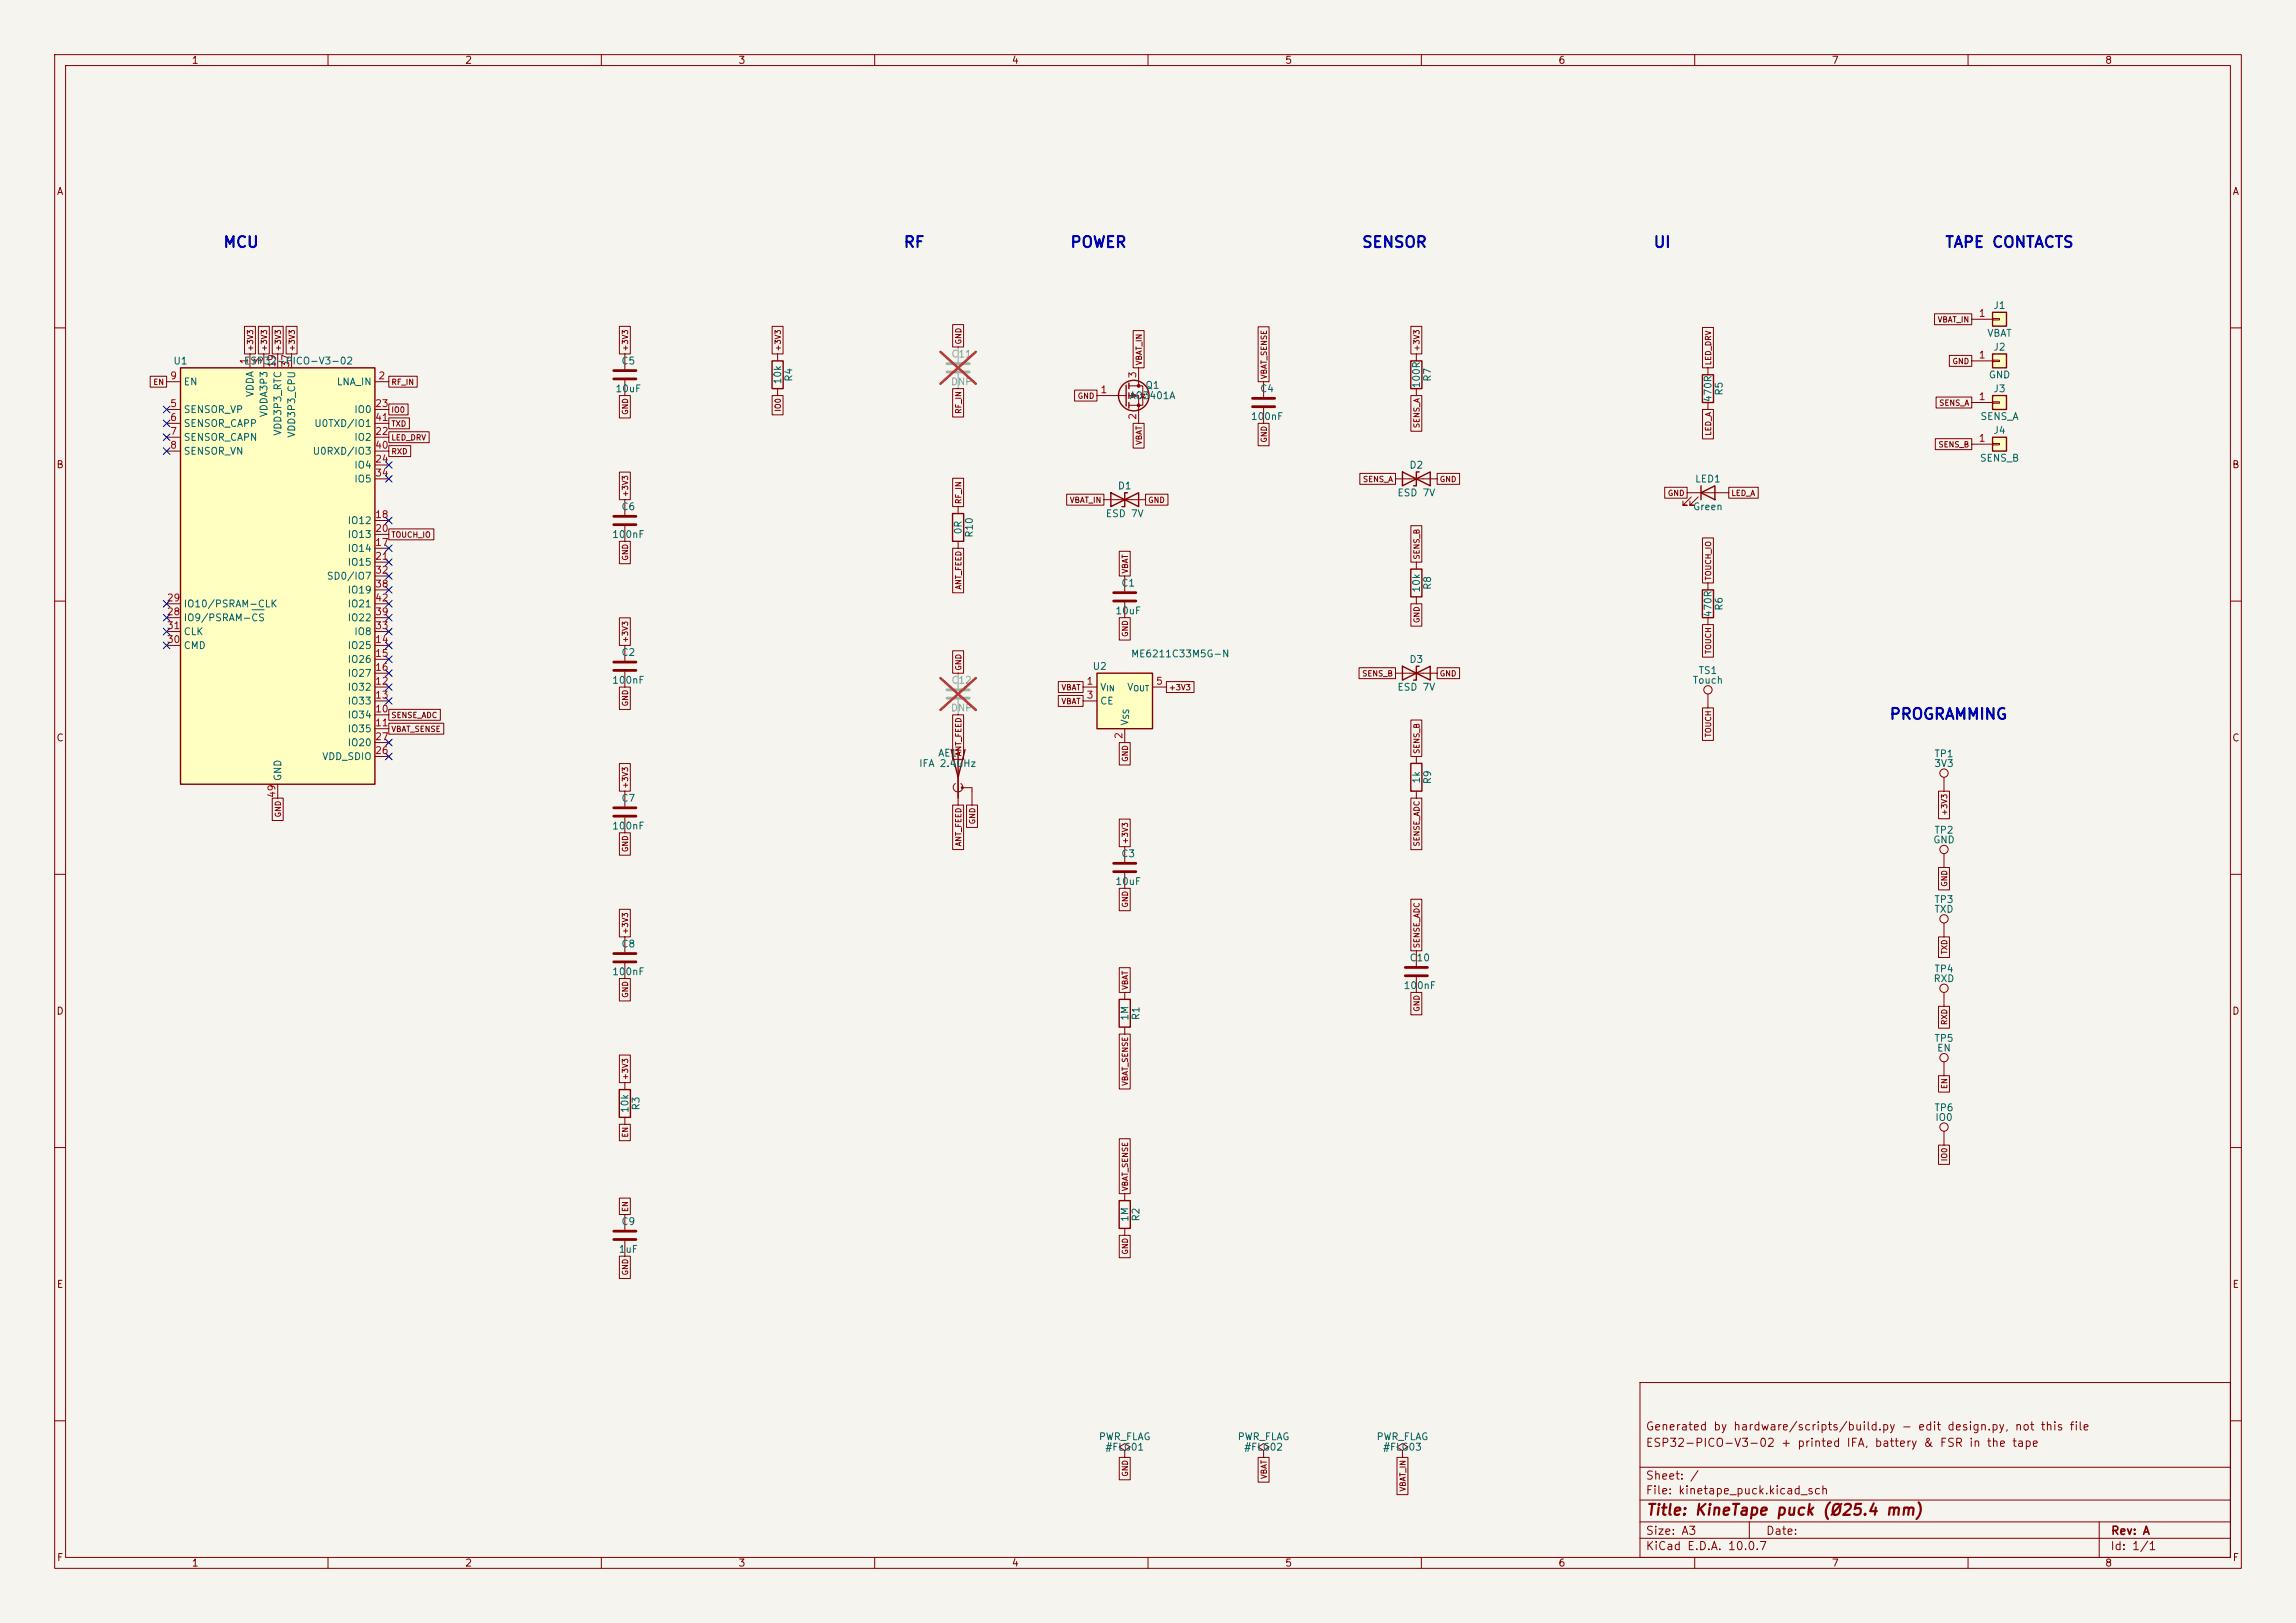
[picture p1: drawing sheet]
<svg xmlns="http://www.w3.org/2000/svg" width="420mm" height="297mm" viewBox="0 0 420 297" stroke-linecap="round" stroke-linejoin="round" font-family="sans-serif">
<defs><g id="words">
<g font-size="2" fill="#0000c2">
<text x="40.7" y="45.8">MCU</text>
<text x="165.2" y="45.8">RF</text>
<text x="195.6" y="45.8">POWER</text>
<text x="249" y="45.8">SENSOR</text>
<text x="302.3" y="45.8">UI</text>
<text x="355.7" y="45.8">TAPE CONTACTS</text>
<text x="345.5" y="132.2">PROGRAMMING</text>
</g>
<text font-size="2" fill="#840000" x="301" y="277.8">Title: KineTape puck (Ø25.4 mm)</text>
<g font-size="1.5" fill="#840000">
<text x="300.9" y="262.1">Generated by hardware/scripts/build.py - edit design.py, not this file</text>
<text x="300.9" y="265.1">ESP32-PICO-V3-02 + printed IFA, battery &amp; FSR in the tape</text>
<text x="300.9" y="273.8">File: kinetape_puck.kicad_sch</text>
<text x="300.9" y="271.1">Sheet: /</text>
<text x="300.9" y="281.2">Size: A3</text>
<text x="322.9" y="281.2">Date:</text>
<text x="386" y="281.2">Rev: A</text>
<text x="300.9" y="284">KiCad E.D.A. 10.0.7</text>
<text x="385.9" y="284">Id: 1/1</text>
</g>
<g font-size="1.3" fill="#840000">
<text x="35" y="12">1</text>
<text x="85" y="12">2</text>
<text x="135" y="12">3</text>
<text x="185" y="12">4</text>
<text x="235" y="12">5</text>
<text x="285" y="12">6</text>
<text x="335" y="12">7</text>
<text x="385" y="12">8</text>
<text x="10.3" y="36">A</text>
<text x="408.3" y="36">A</text>
<text x="10.2" y="86">B</text>
<text x="408.2" y="86">B</text>
<text x="10.2" y="136">C</text>
<text x="408.2" y="136">C</text>
<text x="10.2" y="186">D</text>
<text x="408.2" y="186">D</text>
<text x="10.3" y="236">E</text>
<text x="408.3" y="236">E</text>
<text x="10.3" y="286">F</text>
<text x="35" y="287">1</text>
<text x="85" y="287">2</text>
<text x="135" y="287">3</text>
<text x="185" y="287">4</text>
<text x="235" y="287">5</text>
<text x="285" y="287">6</text>
<text x="335" y="287">7</text>
<text x="385" y="287">8</text>
<text x="408.3" y="286">F</text>
</g>
<g font-size="1.3" fill="#a90000">
<text x="361.9" y="58.3">1</text>
<text x="361.9" y="65.9">1</text>
<text x="31" y="69.7">9</text>
<text x="45.6" y="66.8" transform="rotate(-90 45.6 66.8)">1</text>
<text x="48.1" y="66.8" transform="rotate(-90 48.1 66.8)">3</text>
<text x="50.7" y="67.4" transform="rotate(-90 50.7 67.4)">19</text>
<text x="53.2" y="67.4" transform="rotate(-90 53.2 67.4)">37</text>
<text x="69.1" y="69.7">2</text>
<text x="208.1" y="69.3" transform="rotate(-90 208.1 69.3)">3</text>
<text x="31" y="74.8">5</text>
<text x="31" y="77.3">6</text>
<text x="68.5" y="74.8">23</text>
<text x="68.5" y="77.3">41</text>
<text x="201.2" y="72.3">1</text>
<text x="208.1" y="76.9" transform="rotate(-90 208.1 76.9)">2</text>
<text x="361.9" y="73.5">1</text>
<text x="31" y="79.9">7</text>
<text x="31" y="82.4">8</text>
<text x="68.5" y="79.9">22</text>
<text x="68.5" y="82.4">40</text>
<text x="361.9" y="81.1">1</text>
<text x="68.5" y="85">24</text>
<text x="68.5" y="87.5">34</text>
<text x="68.5" y="95.1">18</text>
<text x="68.5" y="100.2">17</text>
<text x="68.5" y="97.7">20</text>
<text x="68.5" y="102.7">21</text>
<text x="68.5" y="107.8">38</text>
<text x="68.5" y="105.3">32</text>
<text x="30.4" y="112.9">28</text>
<text x="30.4" y="110.4">29</text>
<text x="68.5" y="112.9">39</text>
<text x="68.5" y="110.4">42</text>
<text x="30.4" y="118">30</text>
<text x="30.4" y="115.4">31</text>
<text x="68.5" y="118">14</text>
<text x="68.5" y="115.4">33</text>
<text x="68.5" y="125.6">12</text>
<text x="68.5" y="120.5">15</text>
<text x="68.5" y="123.1">16</text>
<text x="198.7" y="125.6">1</text>
<text x="211.4" y="125.6">5</text>
<text x="68.5" y="130.7">10</text>
<text x="68.5" y="128.1">13</text>
<text x="198.7" y="128.1">3</text>
<text x="68.5" y="133.2">11</text>
<text x="68.5" y="135.8">27</text>
<text x="205.6" y="135.4" transform="rotate(-90 205.6 135.4)">2</text>
<text x="68.5" y="138.3">26</text>
<text x="50.7" y="146.1" transform="rotate(-90 50.7 146.1)">49</text>
</g>
<g font-size="1.3" fill="#006464">
<text x="364.5" y="56.8">J1</text>
<text x="363.4" y="61.9">VBAT</text>
<text x="364.5" y="64.5">J2</text>
<text x="31.6" y="67">U1</text>
<text x="33.5" y="70.8">EN</text>
<text x="44.5" y="67">ESP32-PICO-V3-02</text>
<text x="61.5" y="70.8">LNA_IN</text>
<text x="113.6" y="67">C5</text>
<text x="143.2" y="70.4" transform="rotate(-90 143.2 70.4)">10k</text>
<text x="145.2" y="69.9" transform="rotate(-90 145.2 69.9)">R4</text>
<text x="209.4" y="71.4">Q1</text>
<text x="260" y="71.2" transform="rotate(-90 260 71.2)">100R</text>
<text x="262.1" y="69.9" transform="rotate(-90 262.1 69.9)">R7</text>
<text x="363.7" y="69.5">GND</text>
<text x="33.5" y="75.9">SENSOR_VP</text>
<text x="46.7" y="72.8" transform="rotate(-90 46.7 72.8)">VDDA</text>
<text x="49.2" y="76.5" transform="rotate(-90 49.2 76.5)">VDDA3P3</text>
<text x="64.7" y="75.9">IO0</text>
<text x="112.5" y="72.1">10uF</text>
<text x="206.5" y="73.4">AO3401A</text>
<text x="228.7" y="77.2">100nF</text>
<text x="230.4" y="72.1">C4</text>
<text x="313.4" y="73.7" transform="rotate(-90 313.4 73.7)">470R</text>
<text x="315.4" y="72.5" transform="rotate(-90 315.4 72.5)">R5</text>
<text x="362.2" y="77.2">SENS_A</text>
<text x="364.5" y="72.1">J3</text>
<text x="33.5" y="78.4">SENSOR_CAPP</text>
<text x="33.5" y="81">SENSOR_CAPN</text>
<text x="33.5" y="83.5">SENSOR_VN</text>
<text x="51.8" y="79.8" transform="rotate(-90 51.8 79.8)">VDD3P3_RTC</text>
<text x="54.3" y="80.2" transform="rotate(-90 54.3 80.2)">VDD3P3_CPU</text>
<text x="57.1" y="83.5">U0RXD/IO3</text>
<text x="57.4" y="78.4">U0TXD/IO1</text>
<text x="64.7" y="81">IO2</text>
<text x="364.5" y="79.7">J4</text>
<text x="64.7" y="86.1">IO4</text>
<text x="64.7" y="88.6">IO5</text>
<text x="204.4" y="89.9">D1</text>
<text x="257.7" y="86.1">D2</text>
<text x="310" y="88.6">LED1</text>
<text x="362.1" y="84.8">SENS_B</text>
<text x="113.6" y="93.7">C6</text>
<text x="202.2" y="94.9">ESD 7V</text>
<text x="255.5" y="91.1">ESD 7V</text>
<text x="309.6" y="93.7">Green</text>
<text x="63.5" y="101.3">IO14</text>
<text x="63.5" y="96.2">IO12</text>
<text x="63.5" y="98.8">IO13</text>
<text x="111.9" y="98.8">100nF</text>
<text x="176.2" y="97.9" transform="rotate(-90 176.2 97.9)">0R</text>
<text x="178.3" y="98.5" transform="rotate(-90 178.3 98.5)">R10</text>
<text x="59.7" y="106.4">SD0/IO7</text>
<text x="63.5" y="103.8">IO15</text>
<text x="205" y="107.6">C1</text>
<text x="33.5" y="114">IO9/PSRAM-CS</text>
<text x="33.5" y="111.5">IO10/PSRAM-CLK</text>
<text x="63.5" y="108.9">IO19</text>
<text x="63.5" y="114">IO22</text>
<text x="63.5" y="111.5">IO21</text>
<text x="203.9" y="112.7">10uF</text>
<text x="260" y="108.5" transform="rotate(-90 260 108.5)">10k</text>
<text x="262.1" y="108" transform="rotate(-90 262.1 108)">R8</text>
<text x="313.4" y="113.1" transform="rotate(-90 313.4 113.1)">470R</text>
<text x="315.4" y="111.9" transform="rotate(-90 315.4 111.9)">R6</text>
<text x="33.5" y="119.1">CMD</text>
<text x="33.5" y="116.5">CLK</text>
<text x="63.5" y="119.1">IO25</text>
<text x="64.7" y="116.5">IO8</text>
<text x="63.5" y="121.6">IO26</text>
<text x="63.5" y="124.2">IO27</text>
<text x="111.9" y="125.4">100nF</text>
<text x="113.6" y="120.3">C2</text>
<text x="199.8" y="122.9">U2</text>
<text x="206.8" y="120.6">ME6211C33M5G-N</text>
<text x="257.7" y="121.6">D3</text>
<text x="309.5" y="125.4">Touch</text>
<text x="310.6" y="123.6">TS1</text>
<text x="63.5" y="131.8">IO34</text>
<text x="63.5" y="126.7">IO32</text>
<text x="63.5" y="129.2">IO33</text>
<text x="201.1" y="126.7">V</text>
<text x="201.1" y="129.2">CE</text>
<text x="206.1" y="126.7">V</text>
<text x="255.5" y="126.7">ESD 7V</text>
<text x="63.5" y="134.3">IO35</text>
<text x="63.5" y="136.9">IO20</text>
<text x="206.7" y="132.9" transform="rotate(-90 206.7 132.9)">V</text>
<text x="51.8" y="143" transform="rotate(-90 51.8 143)">GND</text>
<text x="58.8" y="139.4">VDD_SDIO</text>
<text x="168" y="140.7">IFA 2.4GHz</text>
<text x="171.5" y="138.8">AE1</text>
<text x="260" y="143.5" transform="rotate(-90 260 143.5)">1k</text>
<text x="262.1" y="143.6" transform="rotate(-90 262.1 143.6)">R9</text>
<text x="353.7" y="140.7">3V3</text>
<text x="353.7" y="138.9">TP1</text>
<text x="113.6" y="147">C7</text>
<text x="111.9" y="152.1">100nF</text>
<text x="353.5" y="154.6">GND</text>
<text x="353.7" y="152.9">TP2</text>
<text x="205" y="157.2">C3</text>
<text x="203.9" y="162.3">10uF</text>
<text x="353.7" y="165.6">TP3</text>
<text x="353.7" y="167.3">TXD</text>
<text x="113.6" y="173.7">C8</text>
<text x="111.9" y="178.8">100nF</text>
<text x="257.7" y="176.2">C10</text>
<text x="353.7" y="178.3">TP4</text>
<text x="256.7" y="181.3">100nF</text>
<text x="353.6" y="180">RXD</text>
<text x="206.7" y="186.9" transform="rotate(-90 206.7 186.9)">1M</text>
<text x="208.7" y="186.8" transform="rotate(-90 208.7 186.8)">R1</text>
<text x="353.7" y="191">TP5</text>
<text x="354.2" y="192.7">EN</text>
<text x="115.3" y="203.8" transform="rotate(-90 115.3 203.8)">10k</text>
<text x="117.3" y="203.3" transform="rotate(-90 117.3 203.3)">R3</text>
<text x="353.7" y="203.7">TP6</text>
<text x="353.9" y="205.4">IO0</text>
<text x="113.6" y="224.5">C9</text>
<text x="206.7" y="223.7" transform="rotate(-90 206.7 223.7)">1M</text>
<text x="208.7" y="223.6" transform="rotate(-90 208.7 223.6)">R2</text>
<text x="113.1" y="229.6">1uF</text>
<text x="200.9" y="263.9">PWR_FLAG</text>
<text x="226.3" y="263.9">PWR_FLAG</text>
<text x="251.7" y="263.9">PWR_FLAG</text>
<text x="202.1" y="265.8">#FLG01</text>
<text x="227.5" y="265.8">#FLG02</text>
<text x="252.9" y="265.8">#FLG03</text>
</g>
<g font-size="1.3" fill="#939391">
<text x="173.9" y="65.7">C11</text>
<text x="173.8" y="70.8">DNP</text>
<text x="173.9" y="125.4">C12</text>
<text x="173.8" y="130.5">DNP</text>
</g>
<g font-size="1" fill="#840000">
<text x="354.3" y="59.2">VBAT_IN</text>
<text x="46.5" y="64.4" transform="rotate(-90 46.5 64.4)">+3V3</text>
<text x="49.1" y="64.4" transform="rotate(-90 49.1 64.4)">+3V3</text>
<text x="51.6" y="64.4" transform="rotate(-90 51.6 64.4)">+3V3</text>
<text x="54.2" y="64.4" transform="rotate(-90 54.2 64.4)">+3V3</text>
<text x="115.1" y="64.4" transform="rotate(-90 115.1 64.4)">+3V3</text>
<text x="143.1" y="64.4" transform="rotate(-90 143.1 64.4)">+3V3</text>
<text x="176.1" y="63.1" transform="rotate(-90 176.1 63.1)">GND</text>
<text x="259.9" y="64.4" transform="rotate(-90 259.9 64.4)">+3V3</text>
<text x="28" y="70.7">EN</text>
<text x="71.5" y="70.7">RF_IN</text>
<text x="209.1" y="66.9" transform="rotate(-90 209.1 66.9)">VBAT_IN</text>
<text x="232" y="69.5" transform="rotate(-90 232 69.5)">VBAT_SENSE</text>
<text x="313.2" y="66.9" transform="rotate(-90 313.2 66.9)">LED_DRV</text>
<text x="357.1" y="66.9">GND</text>
<text x="71.5" y="75.8">IO0</text>
<text x="115.1" y="76" transform="rotate(-90 115.1 76)">GND</text>
<text x="143.1" y="75.4" transform="rotate(-90 143.1 75.4)">IO0</text>
<text x="176.1" y="75.8" transform="rotate(-90 176.1 75.8)">RF_IN</text>
<text x="197" y="73.2">GND</text>
<text x="354.6" y="74.5">SENS_A</text>
<text x="71.5" y="80.8">LED_DRV</text>
<text x="71.5" y="83.4">RXD</text>
<text x="71.5" y="78.3">TXD</text>
<text x="209.1" y="81.5" transform="rotate(-90 209.1 81.5)">VBAT</text>
<text x="232" y="81.1" transform="rotate(-90 232 81.1)">GND</text>
<text x="259.9" y="78.4" transform="rotate(-90 259.9 78.4)">SENS_A</text>
<text x="313.2" y="79.8" transform="rotate(-90 313.2 79.8)">LED_A</text>
<text x="354.5" y="82.1">SENS_B</text>
<text x="249.2" y="88.5">SENS_A</text>
<text x="263.3" y="88.5">GND</text>
<text x="115.1" y="91.1" transform="rotate(-90 115.1 91.1)">+3V3</text>
<text x="176.1" y="92.3" transform="rotate(-90 176.1 92.3)">RF_IN</text>
<text x="195.6" y="92.3">VBAT_IN</text>
<text x="209.9" y="92.3">GND</text>
<text x="305" y="91">GND</text>
<text x="316.6" y="91">LED_A</text>
<text x="71.5" y="98.6">TOUCH_IO</text>
<text x="115.1" y="102.7" transform="rotate(-90 115.1 102.7)">GND</text>
<text x="206.6" y="105" transform="rotate(-90 206.6 105)">VBAT</text>
<text x="259.9" y="102.5" transform="rotate(-90 259.9 102.5)">SENS_B</text>
<text x="313.2" y="106.3" transform="rotate(-90 313.2 106.3)">TOUCH_IO</text>
<text x="176.1" y="108" transform="rotate(-90 176.1 108)">ANT_FEED</text>
<text x="115.1" y="117.7" transform="rotate(-90 115.1 117.7)">+3V3</text>
<text x="206.6" y="116.7" transform="rotate(-90 206.6 116.7)">GND</text>
<text x="259.9" y="114.1" transform="rotate(-90 259.9 114.1)">GND</text>
<text x="313.2" y="119.8" transform="rotate(-90 313.2 119.8)">TOUCH</text>
<text x="176.1" y="122.8" transform="rotate(-90 176.1 122.8)">GND</text>
<text x="249.1" y="124">SENS_B</text>
<text x="263.3" y="124">GND</text>
<text x="71.5" y="131.6">SENSE_ADC</text>
<text x="115.1" y="129.4" transform="rotate(-90 115.1 129.4)">GND</text>
<text x="194.1" y="129.1">VBAT</text>
<text x="194.1" y="126.6">VBAT</text>
<text x="213.7" y="126.6">+3V3</text>
<text x="71.5" y="134.2">VBAT_SENSE</text>
<text x="313.2" y="135" transform="rotate(-90 313.2 135)">TOUCH</text>
<text x="176.1" y="138.5" transform="rotate(-90 176.1 138.5)">ANT_FEED</text>
<text x="206.6" y="139.5" transform="rotate(-90 206.6 139.5)">GND</text>
<text x="259.9" y="138.1" transform="rotate(-90 259.9 138.1)">SENS_B</text>
<text x="51.6" y="149.7" transform="rotate(-90 51.6 149.7)">GND</text>
<text x="115.1" y="144.4" transform="rotate(-90 115.1 144.4)">+3V3</text>
<text x="356.4" y="149.4" transform="rotate(-90 356.4 149.4)">+3V3</text>
<text x="176.1" y="155" transform="rotate(-90 176.1 155)">ANT_FEED</text>
<text x="178.6" y="150.9" transform="rotate(-90 178.6 150.9)">GND</text>
<text x="206.6" y="154.6" transform="rotate(-90 206.6 154.6)">+3V3</text>
<text x="259.9" y="155" transform="rotate(-90 259.9 155)">SENSE_ADC</text>
<text x="115.1" y="156" transform="rotate(-90 115.1 156)">GND</text>
<text x="206.6" y="166.2" transform="rotate(-90 206.6 166.2)">GND</text>
<text x="356.4" y="162.4" transform="rotate(-90 356.4 162.4)">GND</text>
<text x="115.1" y="171.1" transform="rotate(-90 115.1 171.1)">+3V3</text>
<text x="259.9" y="173.6" transform="rotate(-90 259.9 173.6)">SENSE_ADC</text>
<text x="356.4" y="174.7" transform="rotate(-90 356.4 174.7)">TXD</text>
<text x="115.1" y="182.7" transform="rotate(-90 115.1 182.7)">GND</text>
<text x="206.6" y="181.2" transform="rotate(-90 206.6 181.2)">VBAT</text>
<text x="259.9" y="185.2" transform="rotate(-90 259.9 185.2)">GND</text>
<text x="356.4" y="187.7" transform="rotate(-90 356.4 187.7)">RXD</text>
<text x="115.1" y="197.7" transform="rotate(-90 115.1 197.7)">+3V3</text>
<text x="206.6" y="198.8" transform="rotate(-90 206.6 198.8)">VBAT_SENSE</text>
<text x="356.4" y="199.4" transform="rotate(-90 356.4 199.4)">EN</text>
<text x="115.1" y="208.3" transform="rotate(-90 115.1 208.3)">EN</text>
<text x="356.4" y="212.6" transform="rotate(-90 356.4 212.6)">IO0</text>
<text x="115.1" y="221.9" transform="rotate(-90 115.1 221.9)">EN</text>
<text x="206.6" y="218.1" transform="rotate(-90 206.6 218.1)">VBAT_SENSE</text>
<text x="115.1" y="233.5" transform="rotate(-90 115.1 233.5)">GND</text>
<text x="206.6" y="229.7" transform="rotate(-90 206.6 229.7)">GND</text>
<text x="206.6" y="270.3" transform="rotate(-90 206.6 270.3)">GND</text>
<text x="232" y="270.8" transform="rotate(-90 232 270.8)">VBAT</text>
<text x="257.4" y="273" transform="rotate(-90 257.4 273)">VBAT_IN</text>
</g>
<g font-size="1" fill="#006464">
<text x="202.3" y="126.8">IN</text>
<text x="206.8" y="131.8" transform="rotate(-90 206.8 131.8)">SS</text>
<text x="207.2" y="126.8">OUT</text>
</g>
</g></defs>
<path d="M0 0h420v297h-420z" fill="#f5f4ef" stroke="#f5f4ef" stroke-width=".18"/>
<g fill="none" stroke="#840000" stroke-width=".18">
<path d="M10 10h400v277h-400zM12 12h396v273h-396zM60 10v2M110 10v2M160 10v2M210 10v2M260 10v2M310 10v2M360 10v2M10 60h2M408 60h2M114.3 91.4v2.8"/>
<path d="M114.3 96.3v2.8M10 110h2M408 110h2M10 160h2M408 160h2M114.3 171.5v2.7M114.3 176.3v2.8M10 210h2M408 210h2M300 253h108v32h-108zM10 260h2M300 278.5h108"/>
<path d="M300 274.5h108M300 268.5h108M320 278.5v3M384 278.5v6.5M408 260h2M60 285v2M110 285v2M160 285v2M210 285v2M260 285v2M300 281.5h108M310 285v2"/>
<path d="M360 285v2"/>
</g>
<path d="M112.3 94.5h4M112.3 96h4M112.3 174.5h4M112.3 176h4" fill="none" stroke="#840000" stroke-width=".51"/>
<path d="M200.7 123.2h10.1v10.2h-10.1z" fill="#ffffc2"/>
<g fill="none" stroke="#840000" stroke-width=".25">
<path d="M141.2 66h2.1v5.1h-2.1zM206 70.5v3.8M206.5 70.1v1M206.5 71.9v1M206.5 73.7v1M258.1 66h2v5.1h-2zM311.4 68.6h2v5.1h-2zM203.2 90.2v2.5l5.1-2.5v2.5zM206.2 90.2h-.5v2.5h-.5M256.5 86.4v2.5l5.1-2.5v2.5zM259.6 86.4h-.5v2.5h-.5M311.1 90.2l2.6-1.3v2.5z"/>
<path d="M311.1 88.9v2.5M200.7 123.2h10.1v10.2h-10.1z"/>
<circle cx="207.4" cy="72.4" r="2.79"/>
</g>
<g fill="none" stroke="#840000" stroke-width=".18">
<path d="M114.3 64.8v2.8M114.3 69.6v2.8M142.2 64.8v1.2M142.2 71.1v1.3M200.7 72.4h5.3M206.5 70.6h2.5v3.6h-2.5M206.5 72.4h1.8v5.1M208.3 67.3v3.3M208.7 72.1h.7l-.4 .7zM209.5 72.6l-.1 .2h-.7l-.2 .1M231.1 69.9v2.7M231.1 74.7v2.8"/>
<path d="M259.1 64.8v1.2M259.1 71.1v1.3M312.4 67.3v1.3M312.4 73.7v1.2M201.9 91.4h7.6M255.3 87.6h7.6M308.6 90.2h7.6M309.4 90.9l-1.6 1.6h.8h-.8v-.8M310.6 90.9l-1.5 1.6h.8h-.8v-.8M205.7 105.4v2.8M205.7 110.2v2.8M198.1 125.7h2.6"/>
<path d="M198.1 128.3h2.6M205.7 133.4v2.5M210.8 125.7h2.6M355.6 142.2v2.6M355.6 156.2v2.6"/>
<circle cx="355.6" cy="155.4" r=".76"/>
<circle cx="355.6" cy="141.5" r=".76"/>
</g>
<path d="M112.3 67.8h4M112.3 69.3h4M229.1 72.9h4.1M229.1 74.4h4.1M203.7 108.5h4.1M203.7 110h4.1" fill="none" stroke="#840000" stroke-width=".51"/>
<g fill="#840000" stroke="#840000" stroke-width=".18">
<path d="M207 72l1 .4-1 .4z"/>
<circle cx="208.3" cy="70.6" r=".25"/>
<circle cx="208.3" cy="74.2" r=".25"/>
</g>
<path d="M33 67.3h35.6v76.2h-35.6z" fill="#ffffc2"/>
<path d="M33 67.3h35.6v76.2h-35.6zM311.4 108h2v5h-2zM258.1 139.7h2v5.1h-2z" fill="none" stroke="#840000" stroke-width=".25"/>
<g fill="none" stroke="#840000" stroke-width=".18">
<path d="M30.5 69.9h2.5M30.5 74.9h2.5M30.5 77.5h2.5M45.7 64.8v2.5M48.3 64.8v2.5M50.8 64.8v2.5M53.3 64.8v2.5M68.6 69.9h2.5M68.6 74.9h2.5M68.6 77.5h2.5M30.5 80h2.5M30.5 82.6h2.5"/>
<path d="M68.6 80h2.5M68.6 82.6h2.5M68.6 95.3h2.5M68.6 97.8h2.5M68.6 85.1h2.5M68.6 87.6h2.5M30.5 118.1h2.5M30.5 115.6h2.5M30.5 113h2.5M30.5 110.5h2.5M68.6 118.1h2.5M68.6 100.3h2.5"/>
<path d="M68.6 102.9h2.5M68.6 115.6h2.5M68.6 108h2.5M68.6 113h2.5M68.6 110.5h2.5M68.6 105.4h2.5M312.4 106.7v1.3M312.4 113v1.3M68.6 130.8h2.5M68.6 133.4h2.5M68.6 125.7h2.5M68.6 128.3h2.5"/>
<path d="M68.6 120.7h2.5M68.6 123.2h2.5M68.6 138.4h2.5M68.6 135.9h2.5M259.1 138.4v1.3M312.4 127v2.5M50.8 143.5v2.6M259.1 144.8v1.3M355.6 168.9v2.6"/>
<circle cx="312.4" cy="126.2" r=".76"/>
<circle cx="355.6" cy="168.1" r=".76"/>
</g>
<path d="M46.1 111.6h2.2" fill="none" stroke="#006464" stroke-width=".18"/>
<path d="M364.5 80h2.5v2.6h-2.5z" fill="#ffffc2"/>
<path d="M174.2 94h2.1v5.1h-2.1zM364.5 80h2.5v2.6h-2.5zM258.1 104.1h2v5.1h-2zM174 137.2l1.3 5 1.2-5M175.3 137.2v8.9M256.5 121.9v2.6l5.1-2.6v2.6zM259.6 121.9h-.5v2.6h-.5M113.3 199.4h2v5.1h-2zM204.7 182.9h2.1v5.1h-2.1zM204.7 219.7h2.1v5.1h-2.1z" fill="none" stroke="#840000" stroke-width=".25"/>
<g fill="none" stroke="#840000" stroke-width=".18">
<path d="M175.3 92.7v1.3M175.3 99.1v1.2M360.7 81.3h3.8M364.5 81.2h1.3v.2h-1.3zM114.3 118.1v2.8M259.1 102.9v1.2M259.1 109.2v1.3M114.3 122.9v2.8M255.3 123.2h7.6M114.3 144.8v2.8M114.3 149.6v2.8M174.8 143.4a.85 .85 0 0 0-.2 1.2 .85 .85 0 0 0 1.3 0 .85 .85 0 0 0-.1-1.2"/>
<path d="M175.3 142.2v5.1M176 144.1h1.8v3.2M205.7 154.9v2.8M205.7 159.8v2.8M259.1 174v2.8M259.1 178.8v2.8M114.3 198.1v1.3M205.7 181.6v1.3M205.7 188v1.2M355.6 181.6v2.6M355.6 194.3v2.6M114.3 204.5v1.2"/>
<path d="M205.7 218.4v1.3M355.6 207v2.6M114.3 222.2v2.8M114.3 227.1v2.8M205.7 224.8v1.3M205.7 265.4l1.1-.6-1.1-.6-1 .6 1 .6v1.3M205.7 266.7h.1M231.1 265.4l1.1-.6-1.1-.6-1 .6 1 .6v1.3M231.1 266.7h.1M256.5 265.4l1.1-.6-1.1-.6-1 .6 1 .6v1.3M256.5 266.7h.1"/>
<circle cx="355.6" cy="180.8" r=".76"/>
<circle cx="355.6" cy="193.5" r=".76"/>
<circle cx="355.6" cy="206.2" r=".76"/>
</g>
<path d="M173.2 66.5h4.1M173.2 68.1h4.1M173.2 126.2h4.1M173.2 127.8h4.1" fill="none" stroke="#9c9b98" stroke-width=".51"/>
<path d="M175.3 63.5v2.8M175.3 68.3v2.8M175.3 123.2v2.8M175.3 128v2.8" fill="none" stroke="#9c9b98" stroke-width=".18"/>
<path d="M172 64.4l6.5 5.8M178.5 64.4l-6.5 5.8M172 124.1l6.5 5.8M178.5 124.1l-6.5 5.8" fill="none" stroke="#e12e31" stroke-width=".46"/>
<circle cx="176" cy="144.1" r=".18" fill="#840000" stroke="#840000" stroke-width=".18"/>
<path d="M112.3 121.2h4M112.3 122.7h4M112.3 147.8h4M112.3 149.4h4M203.7 158h4.1M203.7 159.5h4.1M257 177h4.1M257 178.6h4.1M112.3 225.3h4M112.3 226.8h4" fill="none" stroke="#840000" stroke-width=".51"/>
<path d="M364.5 57.2h2.5v2.5h-2.5z" fill="#ffffc2"/>
<path d="M364.5 57.2h2.5v2.5h-2.5z" fill="none" stroke="#840000" stroke-width=".25"/>
<path d="M360.7 58.4h3.8M364.5 58.3h1.3v.2h-1.3z" fill="none" stroke="#840000" stroke-width=".18"/>
<path d="M364.5 64.8h2.5v2.5h-2.5z" fill="#ffffc2"/>
<path d="M364.5 64.8h2.5v2.5h-2.5z" fill="none" stroke="#840000" stroke-width=".25"/>
<path d="M360.7 66h3.8M364.5 65.9h1.3v.3h-1.3z" fill="none" stroke="#840000" stroke-width=".18"/>
<path d="M364.5 72.4h2.5v2.5h-2.5z" fill="#ffffc2"/>
<path d="M364.5 72.4h2.5v2.5h-2.5z" fill="none" stroke="#840000" stroke-width=".25"/>
<g fill="none" stroke="#840000" stroke-width=".18">
<path d="M44.7 59.7h2v5.1h-2zM47.3 59.7h2v5.1h-2zM49.8 59.7h2v5.1h-2zM52.3 59.7h2v5.1h-2zM113.3 59.7h2v5.1h-2zM141.2 59.7h2v5.1h-2zM174.3 59.4h2v4.1h-2zM230.1 59.8h2v10.1h-2zM258.1 59.7h2v5.1h-2zM311.4 59.9h2v7.4h-2zM353.9 57.4h6.8v2h-6.8zM27.5 68.8h3v2.1h-3z"/>
<path d="M71.1 68.8h5.2v2.1h-5.2zM71.1 79h7.4v2h-7.4zM71.1 73.9h3.5v2h-3.5zM71.1 76.5h3.8v2h-3.8zM113.3 72.4h2v4.1h-2zM141.2 72.4h2v3.5h-2zM174.3 71.1h2v5.2h-2zM196.6 71.4h4.1v2h-4.1zM207.3 77.5h2v4.5h-2zM207.3 60.5h2v6.8h-2zM230.1 77.5h2v4.1h-2zM258.1 72.4h2v6.5h-2z"/>
<path d="M311.4 74.9h2v5.4h-2zM354.2 72.7h6.5v2h-6.5zM356.6 65h4.1v2h-4.1zM360.7 73.7h3.8M364.5 73.5h1.3v.3h-1.3zM71.1 81.5h4v2.1h-4zM71.1 96.8h8.3v2h-8.3zM113.3 99.1h2v4.1h-2zM113.3 86.4h2v5h-2zM174.3 87.5h2v5.2h-2zM195.1 90.4h6.8v2h-6.8zM209.5 90.4h4.1v2h-4.1z"/>
<path d="M248.7 86.6h6.6v2h-6.6zM258.1 96.2h2v6.7h-2zM262.9 86.6h4.1v2h-4.1zM304.5 89.2h4.1v2h-4.1zM311.4 98.4h2v8.3h-2zM316.2 89.2h5.4v2h-5.4zM354 80.3h6.7v2h-6.7zM113.3 113.1h2v5h-2zM174.3 100.3h2v8.2h-2zM174.3 119.1h2v4.1h-2zM204.7 113h2v4.1h-2zM204.7 100.9h2v4.5h-2z"/>
<path d="M258.1 110.5h2v4.1h-2zM311.4 114.3h2v6h-2zM71.1 129.8h9.5v2h-9.5zM71.1 132.3h10.1v2.1h-10.1zM113.3 125.7h2v4.1h-2zM113.3 139.7h2v5.1h-2zM174.3 130.8h2v8.2h-2zM193.6 127.3h4.5v2h-4.5zM193.6 124.7h4.5v2h-4.5zM204.7 135.9h2v4.1h-2zM213.4 124.7h5v2h-5zM248.6 122.2h6.7v2h-6.7z"/>
<path d="M258.1 131.8h2v6.6h-2zM262.9 122.2h4.1v2h-4.1zM311.4 129.5h2v6h-2zM49.8 146.1h2v4h-2zM113.3 152.4h2v4.1h-2zM174.3 147.3h2v8.2h-2zM176.8 147.3h2v4.1h-2zM204.7 149.9h2v5h-2zM258.1 146.1h2v9.4h-2zM354.6 158.8h2v4h-2zM354.6 144.8h2v5h-2zM113.3 179.1h2v4.1h-2z"/>
<path d="M113.3 166.4h2v5.1h-2zM204.7 177.1h2v4.5h-2zM204.7 162.6h2v4.1h-2zM258.1 164.6h2v9.4h-2zM354.6 171.5h2v3.7h-2zM113.3 193.1h2v5h-2zM204.7 189.2h2v10.1h-2zM258.1 181.6h2v4.1h-2zM354.6 184.2h2v4h-2zM354.6 196.9h2v3h-2zM113.3 205.7h2v3h-2zM113.3 219.2h2v3h-2z"/>
<path d="M204.7 208.4h2v10h-2zM354.6 209.6h2v3.5h-2zM113.3 229.9h2v4.1h-2zM204.7 226.1h2v4.1h-2zM204.7 266.7h2v4.1h-2zM230.1 266.7h2v4.5h-2zM255.5 266.7h2v6.8h-2z"/>
</g>
<g fill="none" stroke="#000084" stroke-width=".18">
<path d="M29.9 79.4l1.2 1.2M29.9 76.9l1.2 1.2M29.9 74.3l1.2 1.2M31.1 79.4l-1.2 1.2M31.1 76.9l-1.2 1.2M31.1 74.3l-1.2 1.2M29.9 81.9l1.2 1.3M31.1 81.9l-1.2 1.3M70.5 84.5l1.2 1.2M70.5 87l1.2 1.2M70.5 94.6l1.2 1.3M70.5 99.7l1.2 1.2"/>
<path d="M71.7 84.5l-1.2 1.2M71.7 87l-1.2 1.2M71.7 94.6l-1.2 1.3M71.7 99.7l-1.2 1.2M29.9 115l1.2 1.2M29.9 117.5l1.2 1.2M29.9 109.9l1.2 1.2M29.9 112.4l1.2 1.2M31.1 115l-1.2 1.2M31.1 117.5l-1.2 1.2M31.1 109.9l-1.2 1.2M31.1 112.4l-1.2 1.2"/>
<path d="M70.5 112.4l1.2 1.2M70.5 107.3l1.2 1.3M70.5 102.3l1.2 1.2M70.5 115l1.2 1.2M70.5 117.5l1.2 1.2M70.5 104.8l1.2 1.2M70.5 109.9l1.2 1.2M71.7 112.4l-1.2 1.2M71.7 107.3l-1.2 1.3M71.7 102.3l-1.2 1.2M71.7 115l-1.2 1.2M71.7 117.5l-1.2 1.2"/>
<path d="M71.7 104.8l-1.2 1.2M71.7 109.9l-1.2 1.2M70.5 137.8l1.2 1.2M70.5 127.7l1.2 1.2M70.5 122.6l1.2 1.2M70.5 120l1.2 1.3M70.5 135.3l1.2 1.2M70.5 125.1l1.2 1.2M71.7 137.8l-1.2 1.2M71.7 127.7l-1.2 1.2M71.7 122.6l-1.2 1.2M71.7 120l-1.2 1.3"/>
<path d="M71.7 135.3l-1.2 1.2M71.7 125.1l-1.2 1.2"/>
</g>
<use href="#words"/>
</svg>
